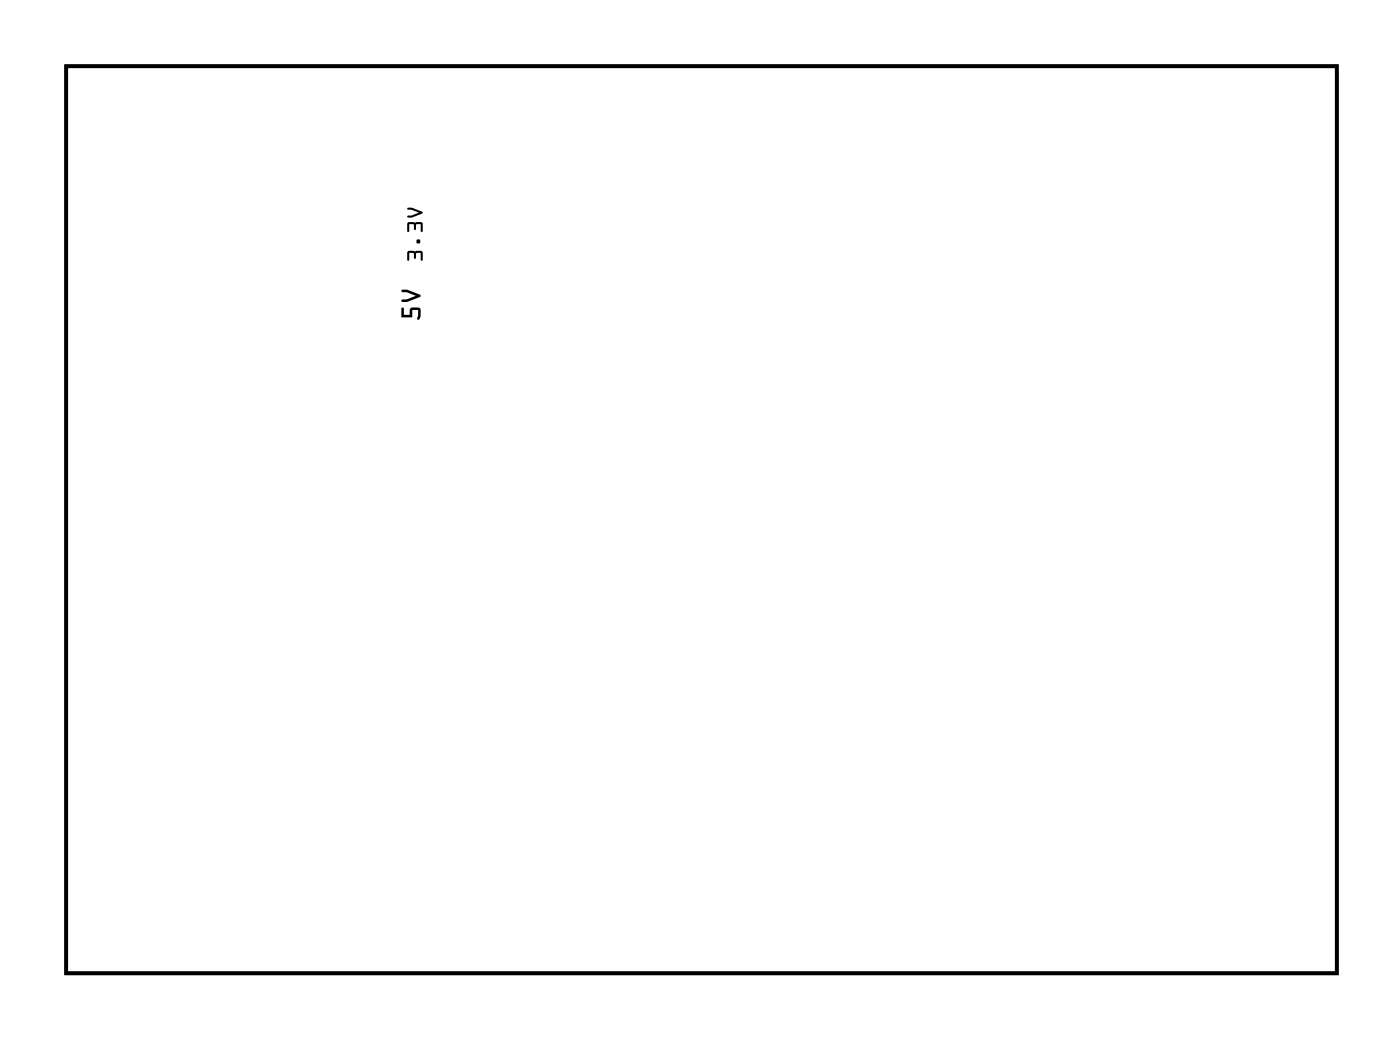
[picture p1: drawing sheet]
<svg xmlns="http://www.w3.org/2000/svg" width="77mm" height="57mm" viewBox="0 0 77 57" stroke-linecap="round" stroke-linejoin="round" font-family="sans-serif">
<path d="M3.6 3.6h69.8v49.8h-69.8z" fill="none" stroke="#000" stroke-width=".2"/>
<g fill="#000">
<path d="M22.1 16.9h.1v.4h.3v-.4h.5l.1 .4a.12 .12 0 0 1 0 .2 .12 .12 0 0 1-.2 0l.1-.5h-.4v.4h-.6zM22.1 15.9h.3l.7 .3v.1l-.7 .3h-.3v-.2l.7-.2-.7-.2z"/>
<path d="M22.1 16.9h.1v.4h.3v-.4h.5l.1 .1-.1 .5h-.1l.1-.5h-.4v.4h-.6zM22.1 16.9l-.1 .5h.6v-.4h.4l-.1 .5a.12 .12 0 0 0 .2 0 .12 .12 0 0 0 0-.2l-.1-.4h-.5v.4h-.3v-.4zM22.1 15.9h.3l.7 .3v.1l-.7 .3h-.3v-.2l.7-.2-.7-.2zM22.1 15.9v.1l.7 .2-.7 .2v.2h.3l.7-.3v-.1l-.7-.3z"/>
<path d="M22.4 13.8h.8v.5h-.1v-.4h-.2l-.1 .3-.1-.3h-.2v.4h-.1zM22.9 13.2h.2v.1h-.2zM22.4 12.2h.8v.5h-.1v-.4h-.2l-.1 .3-.1-.3h-.2v.4h-.1zM22.4 11.4h.2l.6 .2v.1l-.6 .2h-.2v-.1l.6-.1-.6-.2z"/>
<path d="M22.4 13.8h.8v.5h-.1v-.4h-.2l-.1 .3-.1-.3h-.2v.4h-.1zM22.4 13.8v.5h.1v-.4h.2l.1 .3 .1-.3h.2v.4h.1v-.5zM22.9 13.2h.2v.1h-.2zM22.9 13.2v.1h.2v-.1zM22.4 12.2h.8v.5h-.1v-.4h-.2l-.1 .3-.1-.3h-.2v.4h-.1zM22.4 12.2v.5h.1v-.4h.2l.1 .3 .1-.3h.2v.4h.1v-.5zM22.4 11.4h.2l.6 .2v.1l-.6 .2h-.2v-.1l.6-.1-.6-.2zM22.4 11.4v.1l.6 .2-.6 .1v.1h.2l.6-.2v-.1l-.6-.2z"/>
<path d="M3.6 3.6v49.8h69.8v-49.8zM3.6 3.6h69.8v49.8h-69.8z"/>
</g>
<circle cx="42" cy="27.6" r=".72" fill="#fff"/>
<circle cx="42" cy="27.6" r=".72" fill="none" stroke="#fff" stroke-width=".78" stroke-linecap="butt"/>
<circle cx="44.5" cy="27.6" r=".72" fill="#fff"/>
<circle cx="44.5" cy="27.6" r=".72" fill="none" stroke="#fff" stroke-width=".78" stroke-linecap="butt"/>
<circle cx="47.1" cy="27.6" r=".72" fill="#fff"/>
<circle cx="47.1" cy="27.6" r=".72" fill="none" stroke="#fff" stroke-width=".78" stroke-linecap="butt"/>
<circle cx="49.6" cy="27.6" r=".72" fill="#fff"/>
<circle cx="49.6" cy="27.6" r=".72" fill="none" stroke="#fff" stroke-width=".78" stroke-linecap="butt"/>
<circle cx="52.1" cy="27.6" r=".72" fill="#fff"/>
<circle cx="52.1" cy="27.6" r=".72" fill="none" stroke="#fff" stroke-width=".78" stroke-linecap="butt"/>
<circle cx="54.7" cy="27.6" r=".72" fill="#fff"/>
<circle cx="54.7" cy="27.6" r=".72" fill="none" stroke="#fff" stroke-width=".78" stroke-linecap="butt"/>
<circle cx="57.2" cy="27.6" r=".72" fill="#fff"/>
<circle cx="57.2" cy="27.6" r=".72" fill="none" stroke="#fff" stroke-width=".78" stroke-linecap="butt"/>
<circle cx="59.8" cy="27.6" r=".72" fill="#fff"/>
<circle cx="59.8" cy="27.6" r=".72" fill="none" stroke="#fff" stroke-width=".78" stroke-linecap="butt"/>
<circle cx="59.8" cy="50.4" r=".72" fill="#fff"/>
<circle cx="59.8" cy="50.4" r=".72" fill="none" stroke="#fff" stroke-width=".78" stroke-linecap="butt"/>
<circle cx="57.2" cy="50.4" r=".72" fill="#fff"/>
<circle cx="57.2" cy="50.4" r=".72" fill="none" stroke="#fff" stroke-width=".78" stroke-linecap="butt"/>
<circle cx="54.7" cy="50.4" r=".72" fill="#fff"/>
<circle cx="54.7" cy="50.4" r=".72" fill="none" stroke="#fff" stroke-width=".78" stroke-linecap="butt"/>
<circle cx="52.1" cy="50.4" r=".72" fill="#fff"/>
<circle cx="52.1" cy="50.4" r=".72" fill="none" stroke="#fff" stroke-width=".78" stroke-linecap="butt"/>
<circle cx="49.6" cy="50.4" r=".72" fill="#fff"/>
<circle cx="49.6" cy="50.4" r=".72" fill="none" stroke="#fff" stroke-width=".78" stroke-linecap="butt"/>
<circle cx="47.1" cy="50.4" r=".72" fill="#fff"/>
<circle cx="47.1" cy="50.4" r=".72" fill="none" stroke="#fff" stroke-width=".78" stroke-linecap="butt"/>
<circle cx="44.5" cy="50.4" r=".72" fill="#fff"/>
<circle cx="44.5" cy="50.4" r=".72" fill="none" stroke="#fff" stroke-width=".78" stroke-linecap="butt"/>
<circle cx="42" cy="50.4" r=".72" fill="#fff"/>
<circle cx="42" cy="50.4" r=".72" fill="none" stroke="#fff" stroke-width=".78" stroke-linecap="butt"/>
<circle cx="59" cy="16.6" r=".45" fill="#fff"/>
<circle cx="59" cy="16.6" r=".45" fill="none" stroke="#fff" stroke-width=".58"/>
<circle cx="59" cy="11.6" r=".45" fill="#fff"/>
<circle cx="59" cy="11.6" r=".45" fill="none" stroke="#fff" stroke-width=".58"/>
<circle cx="29.6" cy="6.4" r=".45" fill="#fff"/>
<circle cx="29.6" cy="6.4" r=".45" fill="none" stroke="#fff" stroke-width=".58"/>
<circle cx="29.6" cy="21.8" r=".45" fill="#fff"/>
<circle cx="29.6" cy="21.8" r=".45" fill="none" stroke="#fff" stroke-width=".58"/>
<path d="M9.8 33.3h1.5v1.5h-1.5z" fill="#fff"/>
<path d="M9.8 33.3h1.5v1.5h-1.5z" fill="none" stroke="#fff" stroke-width=".76" stroke-linecap="butt"/>
<circle cx="10.5" cy="34.1" r=".76" fill="#fff"/>
<circle cx="10.5" cy="34.1" r=".76" fill="none" stroke="#fff" stroke-width=".76" stroke-linecap="butt"/>
<circle cx="10.5" cy="39.1" r=".76" fill="#fff"/>
<circle cx="10.5" cy="39.1" r=".76" fill="none" stroke="#fff" stroke-width=".76" stroke-linecap="butt"/>
<circle cx="10.5" cy="44.1" r=".76" fill="#fff"/>
<circle cx="10.5" cy="44.1" r=".76" fill="none" stroke="#fff" stroke-width=".76" stroke-linecap="butt"/>
<path d="M9.8 22.3h1.5v1.5h-1.5z" fill="#fff"/>
<path d="M9.8 22.3h1.5v1.5h-1.5z" fill="none" stroke="#fff" stroke-width=".76" stroke-linecap="butt"/>
<circle cx="10.5" cy="23.1" r=".76" fill="#fff"/>
<circle cx="10.5" cy="23.1" r=".76" fill="none" stroke="#fff" stroke-width=".76" stroke-linecap="butt"/>
<circle cx="10.5" cy="28.1" r=".76" fill="#fff"/>
<circle cx="10.5" cy="28.1" r=".76" fill="none" stroke="#fff" stroke-width=".76" stroke-linecap="butt"/>
<path d="M9.8 11.8h1.5v1.5h-1.5z" fill="#fff"/>
<path d="M9.8 11.8h1.5v1.5h-1.5z" fill="none" stroke="#fff" stroke-width=".76" stroke-linecap="butt"/>
<circle cx="10.5" cy="12.6" r=".75" fill="#fff"/>
<circle cx="10.5" cy="12.6" r=".75" fill="none" stroke="#fff" stroke-width=".76" stroke-linecap="butt"/>
<circle cx="10.5" cy="17.6" r=".75" fill="#fff"/>
<circle cx="10.5" cy="17.6" r=".75" fill="none" stroke="#fff" stroke-width=".76" stroke-linecap="butt"/>
<path d="M65.8 16.8h1.5v1.5h-1.5z" fill="#fff"/>
<path d="M65.8 16.8h1.5v1.5h-1.5z" fill="none" stroke="#fff" stroke-width=".76" stroke-linecap="butt"/>
<circle cx="66.5" cy="17.6" r=".76" fill="#fff"/>
<circle cx="66.5" cy="17.6" r=".76" fill="none" stroke="#fff" stroke-width=".76" stroke-linecap="butt"/>
<circle cx="66.5" cy="12.6" r=".76" fill="#fff"/>
<circle cx="66.5" cy="12.6" r=".76" fill="none" stroke="#fff" stroke-width=".76" stroke-linecap="butt"/>
<circle cx="70.9" cy="50.9" r="1.6" fill="#fff"/>
<circle cx="70.9" cy="50.9" r="1.6" fill="none" stroke="#fff" stroke-width=".25"/>
<circle cx="70.9" cy="6.2" r="1.6" fill="#fff"/>
<circle cx="70.9" cy="6.2" r="1.6" fill="none" stroke="#fff" stroke-width=".25"/>
<circle cx="6.2" cy="50.9" r="1.6" fill="#fff"/>
<circle cx="6.2" cy="50.9" r="1.6" fill="none" stroke="#fff" stroke-width=".25"/>
<circle cx="6.2" cy="6.2" r="1.6" fill="#fff"/>
<circle cx="6.2" cy="6.2" r="1.6" fill="none" stroke="#fff" stroke-width=".25"/>
<circle cx="19.5" cy="47.6" r=".7" fill="#fff"/>
<circle cx="19.5" cy="47.6" r=".7" fill="none" stroke="#fff" stroke-width=".76" stroke-linecap="butt"/>
<circle cx="19.5" cy="39.9" r=".7" fill="#fff"/>
<circle cx="19.5" cy="39.9" r=".7" fill="none" stroke="#fff" stroke-width=".76" stroke-linecap="butt"/>
<circle cx="16.5" cy="39.6" r=".7" fill="#fff"/>
<circle cx="16.5" cy="39.6" r=".7" fill="none" stroke="#fff" stroke-width=".76" stroke-linecap="butt"/>
<circle cx="16.5" cy="31.9" r=".7" fill="#fff"/>
<circle cx="16.5" cy="31.9" r=".7" fill="none" stroke="#fff" stroke-width=".76" stroke-linecap="butt"/>
<circle cx="33" cy="37.1" r=".7" fill="#fff"/>
<circle cx="33" cy="37.1" r=".7" fill="none" stroke="#fff" stroke-width=".76" stroke-linecap="butt"/>
<circle cx="33" cy="44.7" r=".7" fill="#fff"/>
<circle cx="33" cy="44.7" r=".7" fill="none" stroke="#fff" stroke-width=".76" stroke-linecap="butt"/>
<circle cx="29.5" cy="37.1" r=".7" fill="#fff"/>
<circle cx="29.5" cy="37.1" r=".7" fill="none" stroke="#fff" stroke-width=".76" stroke-linecap="butt"/>
<circle cx="29.5" cy="44.7" r=".7" fill="#fff"/>
<circle cx="29.5" cy="44.7" r=".7" fill="none" stroke="#fff" stroke-width=".76" stroke-linecap="butt"/>
<circle cx="25.5" cy="32.6" r=".6" fill="#fff"/>
<circle cx="25.5" cy="32.6" r=".6" fill="none" stroke="#fff" stroke-width=".65" stroke-linecap="butt"/>
<path d="M24.9 32h1.2v1.2h-1.2z" fill="#fff"/>
<path d="M24.9 32h1.2v1.2h-1.2z" fill="none" stroke="#fff" stroke-width=".65" stroke-linecap="butt"/>
<circle cx="23" cy="32.6" r=".6" fill="#fff"/>
<circle cx="23" cy="32.6" r=".6" fill="none" stroke="#fff" stroke-width=".65" stroke-linecap="butt"/>
<circle cx="25.5" cy="41.1" r=".6" fill="#fff"/>
<circle cx="25.5" cy="41.1" r=".6" fill="none" stroke="#fff" stroke-width=".65" stroke-linecap="butt"/>
<path d="M24.9 40.5h1.2v1.2h-1.2z" fill="#fff"/>
<path d="M24.9 40.5h1.2v1.2h-1.2z" fill="none" stroke="#fff" stroke-width=".65" stroke-linecap="butt"/>
<circle cx="23" cy="41.1" r=".6" fill="#fff"/>
<circle cx="23" cy="41.1" r=".6" fill="none" stroke="#fff" stroke-width=".65" stroke-linecap="butt"/>
<path d="M24 11.6h2v2h-2z" fill="#fff"/>
<path d="M24 11.6h2v2h-2z" fill="none" stroke="#fff" stroke-width=".25"/>
<path d="M24 17.6h2v2h-2z" fill="#fff"/>
<path d="M24 17.6h2v2h-2z" fill="none" stroke="#fff" stroke-width=".25"/>
<path d="M24 14.6h2v2h-2z" fill="#fff"/>
<path d="M24 14.6h2v2h-2z" fill="none" stroke="#fff" stroke-width=".25"/>
</svg>
